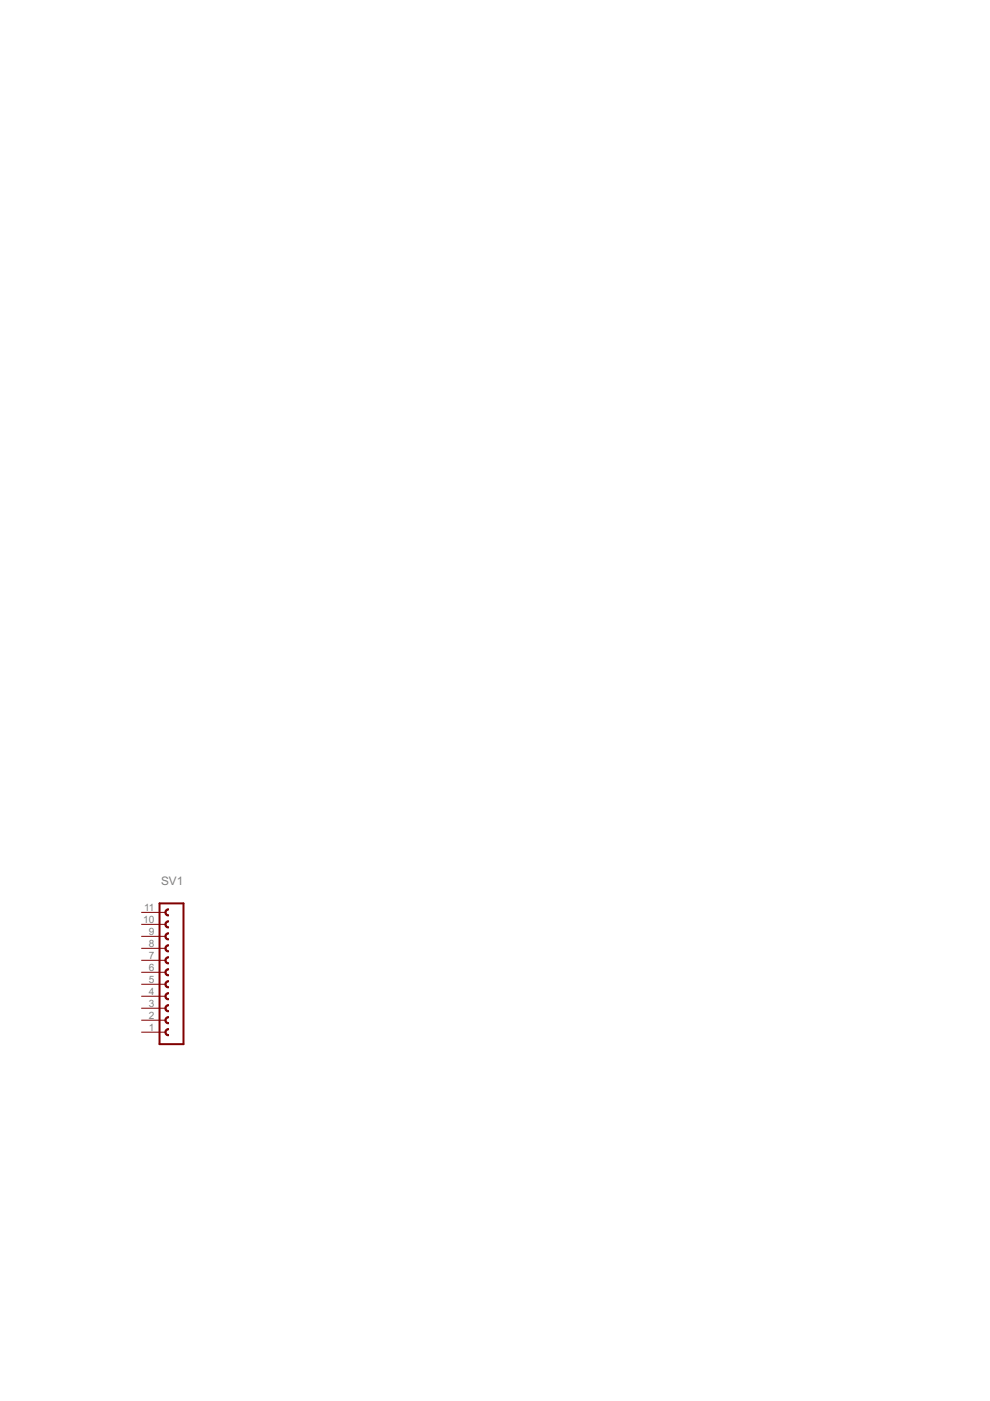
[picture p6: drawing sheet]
<svg xmlns="http://www.w3.org/2000/svg" width="210mm" height="297mm" viewBox="0 0 210 297" stroke-linecap="round" stroke-linejoin="round" font-family="sans-serif">
<defs><g id="words">
<text font-size="2.8" fill="#808080" x="34.2" y="187.6">SV1</text>
<g font-size="2.4" fill="#808080">
<text x="30.4" y="195.6">10</text>
<text x="30.5" y="193.1">11</text>
<text x="31.6" y="203.3">7</text>
<text x="31.6" y="200.7">8</text>
<text x="31.6" y="198.2">9</text>
<text x="31.6" y="208.3">5</text>
<text x="31.6" y="205.8">6</text>
<text x="31.6" y="216">2</text>
<text x="31.6" y="213.4">3</text>
<text x="31.6" y="210.9">4</text>
<text x="31.6" y="218.5">1</text>
</g>
</g></defs>
<path d="M33.8 191.5h5.1v29.9h-5.1z" fill="none" stroke="#800000" stroke-width=".42"/>
<g fill="#800000" stroke="#800000" stroke-width=".21">
<path d="M35.2 213.2l.5-.2v.3a.51 .51 0 0 0-.5 .5 .51 .51 0 0 0 .5 .5v.2a.75 .75 0 0 1-.7-.4 .75 .75 0 0 1 .2-.9z" fill-rule="evenodd"/>
<path d="M35.2 215.8l.5-.3v.3a.51 .51 0 0 0-.5 .5 .51 .51 0 0 0 .5 .5v.3a.75 .75 0 0 1-.7-.5 .75 .75 0 0 1 .2-.8z" fill-rule="evenodd"/>
<path d="M35.2 218.3l.5-.2v.2a.51 .51 0 0 0-.5 .5 .51 .51 0 0 0 .5 .6v.2a.75 .75 0 0 1-.7-.5 .75 .75 0 0 1 .2-.8z" fill-rule="evenodd"/>
<path d="M35.2 208.2l.5-.3v.3a.51 .51 0 0 0-.5 .5 .51 .51 0 0 0 .5 .5v.2a.75 .75 0 0 1-.7-.4 .75 .75 0 0 1 .2-.8z" fill-rule="evenodd"/>
<path d="M35.2 210.7l.5-.2v.2a.51 .51 0 0 0-.5 .5 .51 .51 0 0 0 .5 .5v.3a.75 .75 0 0 1-.7-.5 .75 .75 0 0 1 .2-.8z" fill-rule="evenodd"/>
<path d="M35.2 200.5l.5-.2v.3a.51 .51 0 0 0-.5 .5 .51 .51 0 0 0 .5 .5v.2a.75 .75 0 0 1-.7-.4 .75 .75 0 0 1 .2-.9z" fill-rule="evenodd"/>
<path d="M35.2 203.1l.5-.3v.3a.51 .51 0 0 0-.5 .5 .51 .51 0 0 0 .5 .5v.3a.75 .75 0 0 1-.7-.5 .75 .75 0 0 1 .2-.8z" fill-rule="evenodd"/>
<path d="M35.2 205.6l.5-.2v.2a.51 .51 0 0 0-.5 .5 .51 .51 0 0 0 .5 .6v.2a.75 .75 0 0 1-.7-.5 .75 .75 0 0 1 .2-.8z" fill-rule="evenodd"/>
<path d="M35.2 195.5l.5-.3v.3a.51 .51 0 0 0-.5 .5 .51 .51 0 0 0 .5 .5v.2a.75 .75 0 0 1-.7-.4 .75 .75 0 0 1 .2-.8z" fill-rule="evenodd"/>
<path d="M35.2 198l.5-.2v.2a.51 .51 0 0 0-.5 .5 .51 .51 0 0 0 .5 .5v.3a.75 .75 0 0 1-.7-.5 .75 .75 0 0 1 .2-.8z" fill-rule="evenodd"/>
<path d="M35.2 192.9l.5-.2v.2a.51 .51 0 0 0-.5 .5 .51 .51 0 0 0 .5 .6v.2a.75 .75 0 0 1-.7-.5 .75 .75 0 0 1 .2-.8z" fill-rule="evenodd"/>
</g>
<path d="M30 198.5h5.1M30 196h5.1M30 193.4h5.1M30 218.8h5.1M30 216.3h5.1M30 213.8h5.1M30 211.2h5.1M30 208.7h5.1M30 206.1h5.1M30 203.6h5.1M30 201.1h5.1" fill="none" stroke="#800000" stroke-width=".21"/>
<use href="#words"/>
</svg>
